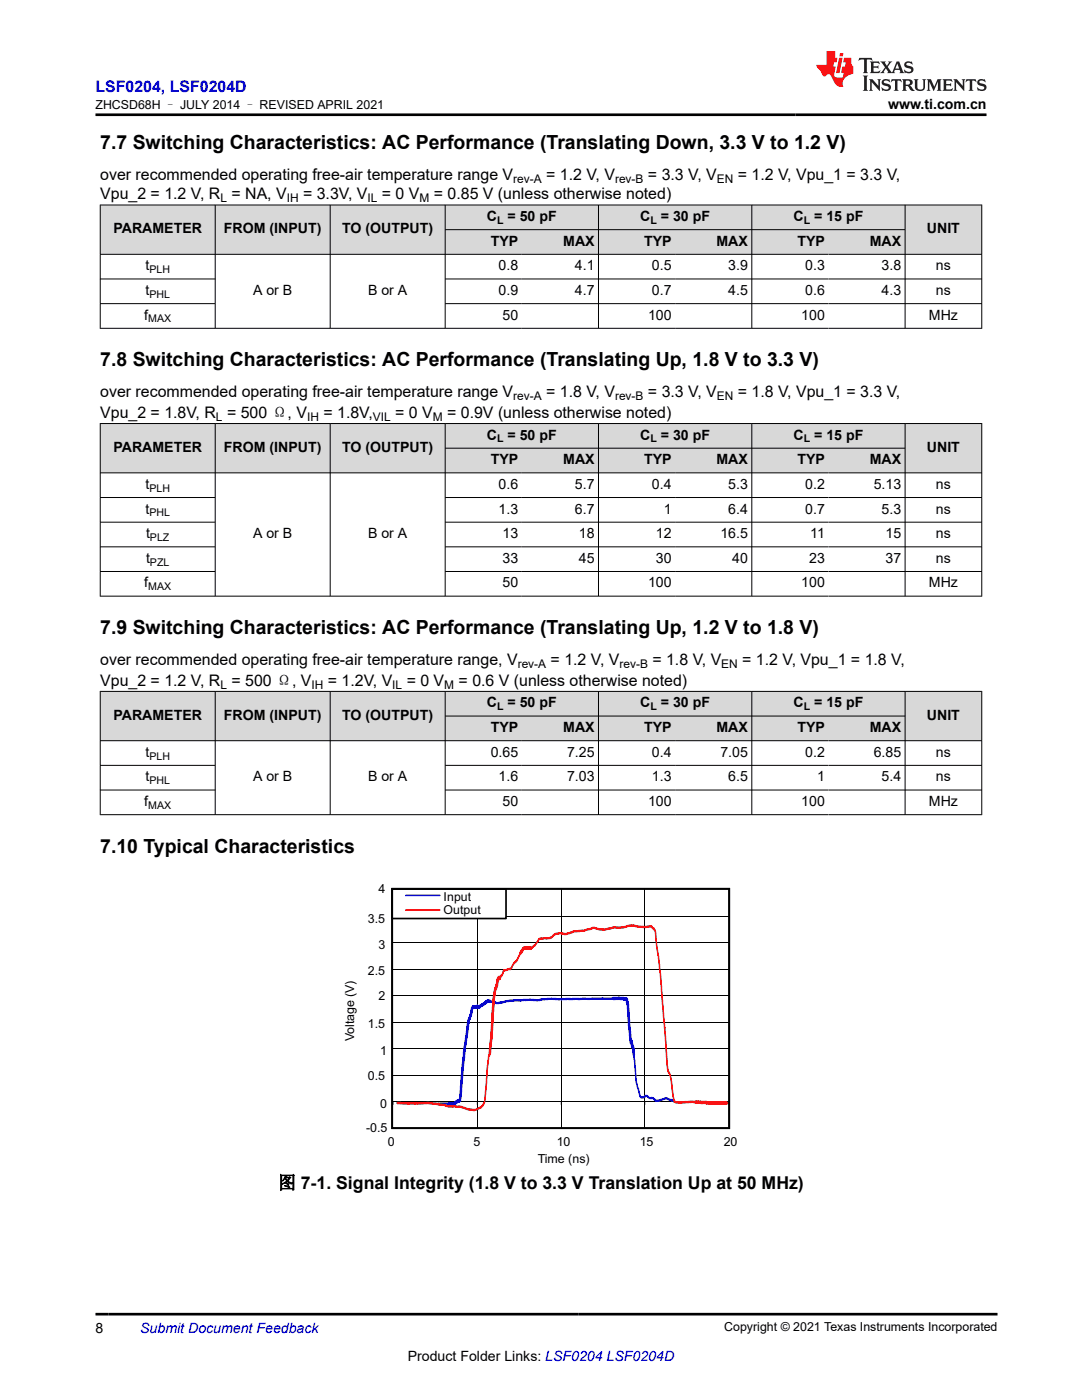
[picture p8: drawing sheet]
<svg xmlns="http://www.w3.org/2000/svg" width="216mm" height="279mm" viewBox="0 0 216 279" stroke-linecap="round" stroke-linejoin="round" font-family="sans-serif">
<defs><g id="words">
<g font-size="3.9">
<text x="20" y="29.8">7.7 Switching Characteristics: AC Performance (Translating Down, 3.3 V to 1.2 V)</text>
<text x="20" y="73.1">7.8 Switching Characteristics: AC Performance (Translating Up, 1.8 V to 3.3 V)</text>
<text x="20" y="126.5">7.9 Switching Characteristics: AC Performance (Translating Up, 1.2 V to 1.8 V)</text>
<text x="20" y="170.2">7.10 Typical Characteristics</text>
</g>
<text font-size="3.5" x="55.5" y="237.2">图 7-1. Signal Integrity (1.8 V to 3.3 V Translation Up at 50 MHz)</text>
<text font-size="3.2" fill="#00f" x="19.1" y="18.3">LSF0204, LSF0204D</text>
<g font-size="3.2">
<text x="20" y="36">over recommended operating free-air temperature range V</text>
<text x="109" y="36">= 1.2 V, V</text>
<text x="129.3" y="36">= 3.3 V, V</text>
<text x="147.2" y="36">= 1.2 V, Vpu_1 = 3.3 V,</text>
<text x="20" y="39.8">Vpu_2 = 1.2 V, R = NA, V</text>
<text x="60.5" y="39.8">= 3.3V, V</text>
<text x="76.2" y="39.8">= 0 V</text>
<text x="86.6" y="39.8">= 0.85 V (unless otherwise noted)</text>
<text x="20" y="83.4">Vpu_2 = 1.8V, R = 500 Ω, V</text>
<text x="20" y="79.3">over recommended operating free-air temperature range V</text>
<text x="64.5" y="83.4">= 1.8V,</text>
<text x="78.9" y="83.4">= 0 V</text>
<text x="89.2" y="83.4">= 0.9V (unless otherwise noted)</text>
<text x="109" y="79.3">= 1.8 V, V</text>
<text x="129.3" y="79.3">= 3.3 V, V</text>
<text x="147.2" y="79.3">= 1.8 V, Vpu_1 = 3.3 V,</text>
<text x="20" y="136.8">Vpu_2 = 1.2 V, R = 500 Ω, V</text>
<text x="20" y="132.7">over recommended operating free-air temperature range, V</text>
<text x="65.4" y="136.8">= 1.2V, V</text>
<text x="81.1" y="136.8">= 0 V</text>
<text x="91.5" y="136.8">= 0.6 V (unless otherwise noted)</text>
<text x="109.9" y="132.7">= 1.2 V, V</text>
<text x="130.2" y="132.7">= 1.8 V, V</text>
<text x="148.1" y="132.7">= 1.2 V, Vpu_1 = 1.8 V,</text>
</g>
<g font-size="2.8">
<text x="177.2" y="21.7">www.ti.com.cn</text>
<text x="22.6" y="46.6">PARAMETER</text>
<text x="44.7" y="46.6">FROM (INPUT)</text>
<text x="68.3" y="46.6">TO (OUTPUT)</text>
<text x="97.2" y="44.1">C</text>
<text x="101.3" y="44.1">= 50 pF</text>
<text x="127.8" y="44.1">C</text>
<text x="131.9" y="44.1">= 30 pF</text>
<text x="158.3" y="44.1">C</text>
<text x="162.5" y="44.1">= 15 pF</text>
<text x="185" y="46.6">UNIT</text>
<text x="29" y="53.9">t</text>
<text x="97.9" y="49">TYP</text>
<text x="99.5" y="53.9">0.8</text>
<text x="112.4" y="49">MAX</text>
<text x="114.7" y="53.9">4.1</text>
<text x="128.5" y="49">TYP</text>
<text x="130.1" y="53.9">0.5</text>
<text x="143" y="49">MAX</text>
<text x="145.3" y="53.9">3.9</text>
<text x="159.1" y="49">TYP</text>
<text x="160.7" y="53.9">0.3</text>
<text x="173.6" y="49">MAX</text>
<text x="175.9" y="53.9">3.8</text>
<text x="186.8" y="53.9">ns</text>
<text x="29" y="58.9">t</text>
<text x="50.5" y="58.9">A or B</text>
<text x="73.4" y="58.9">B or A</text>
<text x="99.5" y="58.9">0.9</text>
<text x="114.7" y="58.9">4.7</text>
<text x="130.1" y="58.9">0.7</text>
<text x="145.3" y="58.9">4.5</text>
<text x="160.7" y="58.9">0.6</text>
<text x="175.9" y="58.9">4.3</text>
<text x="186.8" y="58.9">ns</text>
<text x="28.8" y="63.8">f</text>
<text x="100.3" y="63.8">50</text>
<text x="129.3" y="63.8">100</text>
<text x="159.9" y="63.8">100</text>
<text x="185.4" y="63.8">MHz</text>
<text x="97.2" y="87.7">C</text>
<text x="101.3" y="87.7">= 50 pF</text>
<text x="127.8" y="87.7">C</text>
<text x="131.9" y="87.7">= 30 pF</text>
<text x="158.3" y="87.7">C</text>
<text x="162.5" y="87.7">= 15 pF</text>
<text x="22.6" y="90.2">PARAMETER</text>
<text x="44.7" y="90.2">FROM (INPUT)</text>
<text x="68.3" y="90.2">TO (OUTPUT)</text>
<text x="97.9" y="92.6">TYP</text>
<text x="112.4" y="92.6">MAX</text>
<text x="128.5" y="92.6">TYP</text>
<text x="143" y="92.6">MAX</text>
<text x="159.1" y="92.6">TYP</text>
<text x="173.6" y="92.6">MAX</text>
<text x="185" y="90.2">UNIT</text>
<text x="29" y="97.6">t</text>
<text x="99.5" y="97.6">0.6</text>
<text x="114.7" y="97.6">5.7</text>
<text x="130.1" y="97.6">0.4</text>
<text x="145.3" y="97.6">5.3</text>
<text x="160.7" y="97.6">0.2</text>
<text x="174.3" y="97.6">5.13</text>
<text x="186.8" y="97.6">ns</text>
<text x="29" y="102.5">t</text>
<text x="29.1" y="107.4">t</text>
<text x="50.5" y="107.4">A or B</text>
<text x="73.4" y="107.4">B or A</text>
<text x="99.5" y="102.5">1.3</text>
<text x="100.3" y="107.4">13</text>
<text x="114.7" y="102.5">6.7</text>
<text x="115.5" y="107.4">18</text>
<text x="130.9" y="107.4">12</text>
<text x="132.4" y="102.5">1</text>
<text x="143.8" y="107.4">16.5</text>
<text x="145.3" y="102.5">6.4</text>
<text x="160.7" y="102.5">0.7</text>
<text x="161.7" y="107.4">11</text>
<text x="175.9" y="102.5">5.3</text>
<text x="176.7" y="107.4">15</text>
<text x="186.8" y="102.5">ns</text>
<text x="186.8" y="107.4">ns</text>
<text x="29.1" y="112.3">t</text>
<text x="100.3" y="112.3">33</text>
<text x="115.5" y="112.3">45</text>
<text x="130.9" y="112.3">30</text>
<text x="146.1" y="112.3">40</text>
<text x="161.5" y="112.3">23</text>
<text x="176.7" y="112.3">37</text>
<text x="186.8" y="112.3">ns</text>
<text x="28.8" y="117.2">f</text>
<text x="100.3" y="117.2">50</text>
<text x="129.3" y="117.2">100</text>
<text x="159.9" y="117.2">100</text>
<text x="185.4" y="117.2">MHz</text>
<text x="22.6" y="143.6">PARAMETER</text>
<text x="44.7" y="143.6">FROM (INPUT)</text>
<text x="68.3" y="143.6">TO (OUTPUT)</text>
<text x="97.2" y="141.2">C</text>
<text x="101.3" y="141.2">= 50 pF</text>
<text x="127.8" y="141.2">C</text>
<text x="131.9" y="141.2">= 30 pF</text>
<text x="158.3" y="141.2">C</text>
<text x="162.5" y="141.2">= 15 pF</text>
<text x="185" y="143.6">UNIT</text>
<text x="97.9" y="146.1">TYP</text>
<text x="112.4" y="146.1">MAX</text>
<text x="128.5" y="146.1">TYP</text>
<text x="143" y="146.1">MAX</text>
<text x="159.1" y="146.1">TYP</text>
<text x="173.6" y="146.1">MAX</text>
<text x="29" y="151">t</text>
<text x="29" y="155.9">t</text>
<text x="50.5" y="155.9">A or B</text>
<text x="73.4" y="155.9">B or A</text>
<text x="97.9" y="151">0.65</text>
<text x="99.5" y="155.9">1.6</text>
<text x="113.2" y="151">7.25</text>
<text x="113.2" y="155.9">7.03</text>
<text x="130.1" y="151">0.4</text>
<text x="130.1" y="155.9">1.3</text>
<text x="143.8" y="151">7.05</text>
<text x="145.3" y="155.9">6.5</text>
<text x="160.7" y="151">0.2</text>
<text x="163" y="155.9">1</text>
<text x="174.3" y="151">6.85</text>
<text x="175.9" y="155.9">5.4</text>
<text x="186.8" y="151">ns</text>
<text x="186.8" y="155.9">ns</text>
<text x="28.8" y="160.9">f</text>
<text x="100.3" y="160.9">50</text>
<text x="129.3" y="160.9">100</text>
<text x="159.9" y="160.9">100</text>
<text x="185.4" y="160.9">MHz</text>
<text x="19.1" y="266">8</text>
<text x="81.4" y="271.7">Product Folder Links: LSF0204 LSF0204D</text>
</g>
<text font-size="2.8" fill="#00f" x="28" y="266">Submit Document Feedback</text>
<g font-size="2.5">
<text x="19.1" y="21.8">ZHCSD68H – JULY 2014 – REVISED APRIL 2021</text>
<text x="75.5" y="178.2">4</text>
<text x="88.5" y="179.8">Input</text>
<text x="73.4" y="184.2">3.5</text>
<text x="88.5" y="182.4">Output</text>
<text x="75.5" y="189.3">3</text>
<text x="73.4" y="194.6">2.5</text>
<text x="75.5" y="199.6">2</text>
<text x="70.7" y="207.8" transform="rotate(-90 70.7 207.8)">Voltage (V)</text>
<text x="73.4" y="205.2">1.5</text>
<text x="73.4" y="215.6">0.5</text>
<text x="75.8" y="210.5">1</text>
<text x="75.8" y="221.2">0</text>
<text x="73" y="226">-0.5</text>
<text x="77.4" y="228.8">0</text>
<text x="94.5" y="228.8">5</text>
<text x="107.3" y="232.1">Time (ns)</text>
<text x="111.1" y="228.8">10</text>
<text x="127.6" y="228.8">15</text>
<text x="144.4" y="228.8">20</text>
<text x="144.5" y="265.7">Copyright © 2021 Texas Instruments Incorporated</text>
</g>
<g font-size="2.4">
<text x="44" y="40.4">L</text>
<text x="57.2" y="40.4">IH</text>
<text x="73.3" y="40.4">IL</text>
<text x="83.7" y="40.4">M</text>
<text x="102.4" y="36.6">rev-A</text>
<text x="122.7" y="36.6">rev-B</text>
<text x="143" y="36.6">EN</text>
<text x="102.4" y="79.9">rev-A</text>
<text x="122.7" y="79.9">rev-B</text>
<text x="143" y="79.9">EN</text>
<text x="43.1" y="84">L</text>
<text x="61.3" y="84">IH</text>
<text x="74.4" y="84">VIL</text>
<text x="86.4" y="84">M</text>
<text x="44" y="137.5">L</text>
<text x="62.2" y="137.5">IH</text>
<text x="78.3" y="137.5">IL</text>
<text x="88.6" y="137.5">M</text>
<text x="103.3" y="133.3">rev-A</text>
<text x="123.6" y="133.3">rev-B</text>
<text x="143.9" y="133.3">EN</text>
</g>
<g font-size="2.1">
<text x="99.2" y="44.7">L</text>
<text x="129.8" y="44.7">L</text>
<text x="160.4" y="44.7">L</text>
<text x="29.8" y="54.5">PLH</text>
<text x="29.8" y="59.4">PHL</text>
<text x="29.6" y="64.4">MAX</text>
<text x="99.2" y="88.3">L</text>
<text x="129.8" y="88.3">L</text>
<text x="160.4" y="88.3">L</text>
<text x="29.8" y="98.1">PLH</text>
<text x="29.8" y="103">PHL</text>
<text x="29.9" y="108">PLZ</text>
<text x="29.9" y="112.9">PZL</text>
<text x="29.6" y="117.8">MAX</text>
<text x="99.2" y="141.7">L</text>
<text x="129.8" y="141.7">L</text>
<text x="160.4" y="141.7">L</text>
<text x="29.8" y="151.6">PLH</text>
<text x="29.6" y="161.4">MAX</text>
<text x="29.8" y="156.5">PHL</text>
</g>
</g></defs>
<g fill="#d8d8d8">
<path d="M20 40.9h175.9v4.9h-175.9z" fill-rule="evenodd"/>
<path d="M20.1 41h22.8v9.7h-22.8z" fill-rule="evenodd"/>
<path d="M43 41h22.8v9.7h-22.8z" fill-rule="evenodd"/>
<path d="M65.9 41h22.9v9.7h-22.9z" fill-rule="evenodd"/>
<path d="M88.9 41h30.5v4.8h-30.5z" fill-rule="evenodd"/>
<path d="M119.5 41h30.5v4.8h-30.5z" fill-rule="evenodd"/>
<path d="M150.1 41h30.4v4.8h-30.4z" fill-rule="evenodd"/>
<path d="M180.7 41h15.1v9.7h-15.1z" fill-rule="evenodd"/>
<path d="M88.9 45.9h15.2v4.8h-15.2z" fill-rule="evenodd"/>
<path d="M104.1 45.9h15.3v4.8h-15.3z" fill-rule="evenodd"/>
<path d="M119.5 45.9h15.2v4.8h-15.2z" fill-rule="evenodd"/>
<path d="M134.7 45.9h15.3v4.8h-15.3z" fill-rule="evenodd"/>
<path d="M150.1 45.9h15.2v4.8h-15.2z" fill-rule="evenodd"/>
<path d="M165.3 45.9h15.2v4.8h-15.2z" fill-rule="evenodd"/>
</g>
<g fill="none" stroke="#000" stroke-width=".2">
<path d="M19.9 40.9h176.1M19.9 50.8h176.1M19.9 55.7h23.1M20 40.9v24.7M42.9 40.9v24.7M65.9 40.9v24.7M88.8 40.9v24.7M88.8 45.8h91.9M88.8 55.7h107.2M119.4 40.9v24.7M150 40.9v24.7M180.6 40.9v24.7"/>
<path d="M195.9 40.9v24.7M19.9 65.5h176.1M19.9 60.6h23.1M88.8 60.6h107.2"/>
</g>
<g fill="#d8d8d8">
<path d="M20 84.5h175.9v4.9h-175.9z" fill-rule="evenodd"/>
<path d="M20.1 84.6h22.8v9.7h-22.8z" fill-rule="evenodd"/>
<path d="M43 84.6h22.8v9.7h-22.8z" fill-rule="evenodd"/>
<path d="M65.9 84.6h22.9v9.7h-22.9z" fill-rule="evenodd"/>
<path d="M88.9 84.6h30.5v4.8h-30.5z" fill-rule="evenodd"/>
<path d="M119.5 84.6h30.5v4.8h-30.5z" fill-rule="evenodd"/>
<path d="M150.1 84.6h30.4v4.8h-30.4z" fill-rule="evenodd"/>
<path d="M180.7 84.6h15.1v9.7h-15.1z" fill-rule="evenodd"/>
<path d="M88.9 89.5h15.2v4.8h-15.2z" fill-rule="evenodd"/>
<path d="M104.1 89.5h15.3v4.8h-15.3z" fill-rule="evenodd"/>
<path d="M119.5 89.5h15.2v4.8h-15.2z" fill-rule="evenodd"/>
<path d="M134.7 89.5h15.3v4.8h-15.3z" fill-rule="evenodd"/>
<path d="M150.1 89.5h15.2v4.8h-15.2z" fill-rule="evenodd"/>
<path d="M165.3 89.5h15.2v4.8h-15.2z" fill-rule="evenodd"/>
</g>
<g fill="none" stroke="#000" stroke-width=".2">
<path d="M19.9 84.5h176.1M19.9 94.4h176.1M19.9 99.3h23.1M20 84.5v34.5M42.9 84.5v34.5M65.9 84.5v34.5M88.8 84.5v34.5M88.8 89.4h91.9M88.8 99.3h107.2M119.4 84.5v34.5M150 84.5v34.5M180.6 84.5v34.5"/>
<path d="M195.9 84.5v34.5M19.9 119h176.1M19.9 104.2h23.1M19.9 109.1h23.1M19.9 114.1h23.1M88.8 104.2h107.2M88.8 109.1h107.2M88.8 114.1h107.2"/>
</g>
<g fill="#d8d8d8">
<path d="M20 138h175.9v4.9h-175.9z" fill-rule="evenodd"/>
<path d="M20.1 138h22.8v9.8h-22.8z" fill-rule="evenodd"/>
<path d="M43 138h22.8v9.8h-22.8z" fill-rule="evenodd"/>
<path d="M65.9 138h22.9v9.8h-22.9z" fill-rule="evenodd"/>
<path d="M88.9 138h30.5v4.8h-30.5z" fill-rule="evenodd"/>
<path d="M119.5 138h30.5v4.8h-30.5z" fill-rule="evenodd"/>
<path d="M150.1 138h30.4v4.8h-30.4z" fill-rule="evenodd"/>
<path d="M180.7 138h15.1v9.8h-15.1z" fill-rule="evenodd"/>
<path d="M88.9 143h15.2v4.8h-15.2z" fill-rule="evenodd"/>
<path d="M104.1 143h15.3v4.8h-15.3z" fill-rule="evenodd"/>
<path d="M119.5 143h15.2v4.8h-15.2z" fill-rule="evenodd"/>
<path d="M134.7 143h15.3v4.8h-15.3z" fill-rule="evenodd"/>
<path d="M150.1 143h15.2v4.8h-15.2z" fill-rule="evenodd"/>
<path d="M165.3 143h15.2v4.8h-15.2z" fill-rule="evenodd"/>
</g>
<g fill="none" stroke="#000" stroke-width=".2">
<path d="M19.9 138h176.1M20 137.9v24.8M42.9 137.9v24.8M65.9 137.9v24.8M88.8 137.9v24.8M119.4 137.9v24.8M150 137.9v24.8M180.6 137.9v24.8M195.9 137.9v24.8M19.9 147.8h176.1M19.9 152.7h23.1M19.9 157.7h23.1"/>
<path d="M88.8 142.9h91.9M88.8 152.7h107.2M88.8 157.7h107.2M19.9 162.6h176.1M95.2 177.6v47.5M112 177.6v47.5M128.7 177.6v47.5M78.5 182.8h67M78.5 188.1h67M78.5 193.4h67M78.5 198.7h67M78.5 204h67"/>
<path d="M78.5 209.3h67M78.5 214.6h67M78.5 219.9h67"/>
</g>
<path d="M78.4 219.9h.1v.6h-.1zM95.1 219.9h.2v.6h-.2zM111.9 219.9h.1v.6h-.1zM128.6 219.9h.2v.6h-.2zM145.4 219.9h.1v.6h-.1z" fill-rule="evenodd" fill="#000"/>
<g fill="#4f81bc">
<path d="M79.2 219.9l2 .1 .3 .2-.2 .2h-2l-.2-.2z" fill-rule="evenodd"/>
<path d="M81.2 220.1l2.2-.1 .1 .2-.2 .2-1.8 .1-.3-.1z" fill-rule="evenodd"/>
<path d="M83.3 220l1.8-.1a.26 .26 0 0 1 .3 0 .26 .26 0 0 1 .1 .3 .26 .26 0 0 1-.3 .1l-1.6 .1a.27 .27 0 0 1-.3-.1 .27 .27 0 0 1 0-.3z" fill-rule="evenodd"/>
<path d="M85.3 220h2.1l.2 .3-.1 .2h-1.3l-.8-.2z" fill-rule="evenodd"/>
</g>
<g fill="#00f">
<path d="M87.4 220.1l2.2-.1 .1 .3-.2 .2h-2z" fill-rule="evenodd"/>
<path d="M89.4 220.1l1.3-.1-.1 .1 .4-.5 .6-.1 .1 .1v.3l-.6 .1 .2-.1-.2 .3-.5 .3h-1l-.2-.1z" fill-rule="evenodd"/>
</g>
<path d="M89.4 220.1l1.3-.1-.1 .1 .4-.5 .6-.1 .1 .1v.3l-.6 .1 .2-.1-.2 .3-.5 .3h-1l-.2-.1z" fill="none" stroke="#00f" stroke-width=".2"/>
<path d="M93.6 203.1l.2 .2-.2 1h-.2l-.1-.2h.3l-.8 5.8v-.1l-.8 9.1-.1 .8-.1 .1-.2-.1 .2-.1-.2 .4-.2-.3 .2-.2 .1 .1h-.2l.2-.3 .1 .1-.2 .1 .9-9.7 .7-5.7 .2-.3 .2 .2-.3 .1z" fill-rule="evenodd" fill="#00f"/>
<path d="M93.6 203.1l.2 .2-.2 1h-.2l-.1-.2h.3l-.8 5.8v-.1l-.8 9.1-.1 .8-.1 .1-.2-.1 .2-.1-.2 .4-.2-.3 .2-.2 .1 .1h-.2l.2-.3 .1 .1-.2 .1 .9-9.7 .7-5.7 .2-.3 .2 .2-.3 .1z" fill="none" stroke="#00f" stroke-width=".2"/>
<path d="M94.2 200.8l.6-.1 .3 .1h-.1l.1-.2 .5 .1-.1 .2 .3-.2v.2l-.2 .3-.5-.2h.2l-.2 .2-.3-.1h.1l-.6 .1h.1l-.3 1.5-.3 .7-.2 .1-.1-.3z" fill-rule="evenodd" fill="#00f"/>
<path d="M94.2 200.8l.6-.1 .3 .1h-.1l.1-.2 .5 .1-.1 .2 .3-.2v.2l-.2 .3-.5-.2h.2l-.2 .2-.3-.1h.1l-.6 .1h.1l-.3 1.5-.3 .7-.2 .1-.1-.3z" fill="none" stroke="#00f" stroke-width=".2"/>
<path d="M95.6 200.7l.8-.6 .2 .1-.1-.1 .6-.5h.7l.1 .1-.1 .4h-.6l-1.5 1-.2-.1z" fill-rule="evenodd" fill="#00f"/>
<path d="M95.6 200.7l.8-.6 .2 .1-.1-.1 .6-.5h.7l.1 .1-.1 .4h-.6l-1.5 1-.2-.1z" fill="none" stroke="#00f" stroke-width=".2"/>
<g fill="#00f">
<path d="M97.7 199.6l.6 .1 .8 .3 .8-.1v.3l-.2 .2h-.7l-.7-.3-.6-.1z" fill-rule="evenodd"/>
<path d="M99.7 199.9l2-.4 .3 .2-.2 .2-.7 .1-.8 .3h-.5z" fill-rule="evenodd"/>
<path d="M101.7 199.5l1.9-.1h.3l.1 .3-.2 .2h-2z" fill-rule="evenodd"/>
<path d="M103.8 199.5l2-.2 .3 .1v.1l-.1 .3-2.1 .1z" fill-rule="evenodd"/>
<path d="M105.9 199.3l1.3 .1 .8-.2 .1 .4-.5 .2h-1.6l-.2-.2z" fill-rule="evenodd"/>
<path d="M107.9 199.3l1.8-.2a.28 .28 0 0 1 .4 0 .28 .28 0 0 1 0 .4 .28 .28 0 0 1-.3 .1l-1.8 .1z" fill-rule="evenodd"/>
<path d="M109.9 199.2h1.9a.3 .3 0 0 1 .4 0 .3 .3 0 0 1 0 .4 .3 .3 0 0 1-.4 0h-1.5a.27 .27 0 0 1-.3-.1 .27 .27 0 0 1-.1-.3z" fill-rule="evenodd"/>
<path d="M112 199.2h2.1l.2 .3-.2 .1h-2z" fill-rule="evenodd"/>
<path d="M114.1 199.2l2.1-.1 .2 .2-.3 .3h-1.9z" fill-rule="evenodd"/>
<path d="M116.1 199.2l2.2-.1 .1 .2-.3 .3h-1.9z" fill-rule="evenodd"/>
<path d="M118.2 199.1h1.8a.3 .3 0 0 1 .4 0 .3 .3 0 0 1 0 .4 .3 .3 0 0 1-.4 0h-1.7z" fill-rule="evenodd"/>
<path d="M120.2 199.1l2.2-.1 .1 .3-.2 .2h-1.9l-.2-.1z" fill-rule="evenodd"/>
<path d="M122.2 199.1l2.2-.1 .2 .4-.2 .2-.1-.2 .1 .1h-2l-.2-.1z" fill-rule="evenodd"/>
</g>
<path d="M122.2 199.1l2.2-.1 .2 .4-.2 .2-.1-.2 .1 .1h-2l-.2-.1z" fill="none" stroke="#00f" stroke-width=".2"/>
<path d="M124.4 199.1l.8 .2 .1 .8v-.1l.1 .2 .7 7.9h-.3l.1-.5 .1-.1 .3 1.2-.2-.2h.2l.1 .5-.2-.1h.2l.1 .3 .1 1.2-.1 .3-.2-.2-.1-1.4 .2 .2h-.1l-.2-.3-.1-.3 .2 .2-.2-.2-.2-.9 .3-.1-.2 .6-.2-.9-.6-7.1 .1 .2-.2-.4-.1-.6 .2 .2-.8-.2z" fill-rule="evenodd" fill="#00f"/>
<path d="M124.4 199.1l.8 .2 .1 .8v-.1l.1 .2 .7 7.9h-.3l.1-.5 .1-.1 .3 1.2-.2-.2h.2l.1 .5-.2-.1h.2l.1 .3 .1 1.2-.1 .3-.2-.2-.1-1.4 .2 .2h-.1l-.2-.3-.1-.3 .2 .2-.2-.2-.2-.9 .3-.1-.2 .6-.2-.9-.6-7.1 .1 .2-.2-.4-.1-.6 .2 .2-.8-.2z" fill="none" stroke="#00f" stroke-width=".2"/>
<g fill="#00f">
<path d="M126.4 210.3h.2v.1l.6 5.8 .7 2.6-.1-.2 .3 .3-.2-.1 .7-.1 .1 .4-.3 .1h-.5l-.3-.2-.7-2.8z" fill-rule="evenodd"/>
<path d="M128.4 218.8l.5-.3h.2l.4 .4-.1-.1 .4 .2h-.1l.6-.1 .4 .3v.4h-.1l-.4-.3 .1 .1-.7-.1-.7-.4h.1l-.5 .3z" fill-rule="evenodd"/>
<path d="M130.5 219.2l.5 .3-.1-.1 .4 .1 1.3-.4 .2 .1-.3 .4-1.6 .3-.5-.4z" fill-rule="evenodd"/>
<path d="M132.6 219.1l.4-.1 1.1 .4 .7 .3v.4h-.2l-.7-.3 .2-.1h-.5l-.6-.3-.4 .1z" fill-rule="evenodd"/>
</g>
<g fill="#4f81bc">
<path d="M134.6 219.7l1 .1 1.1-.1 .2 .2-.3 .3h-1.6l-.5-.2z" fill-rule="evenodd"/>
<path d="M136.6 219.8l1.6-.1h.6l.1 .2-.1 .3h-1.9a.27 .27 0 0 1-.3-.1 .27 .27 0 0 1 0-.3z" fill-rule="evenodd"/>
<path d="M138.7 219.8h1.8a.31 .31 0 0 1 .4 0 .31 .31 0 0 1 0 .5 .31 .31 0 0 1-.4-.1h-1.7l-.1-.1z" fill-rule="evenodd"/>
<path d="M140.7 219.9h1.9a.28 .28 0 0 1 .3 0 .28 .28 0 0 1 .1 .4 .28 .28 0 0 1-.4 .1l-1.5-.1-.4-.1z" fill-rule="evenodd"/>
<path d="M142.8 220l2.1-.1 .2 .2-.3 .3h-1.7a.27 .27 0 0 1-.3-.1 .27 .27 0 0 1 0-.3z" fill-rule="evenodd"/>
<path d="M144.9 219.9h.6v.5l-.6-.1z" fill-rule="evenodd"/>
</g>
<g fill="#f00">
<path d="M79.2 219.9l2 .1 .3 .2-.2 .2h-2l-.2-.2z" fill-rule="evenodd"/>
<path d="M81.2 220.1l2.2-.1 .1 .2-.2 .2-1.8 .1-.3-.1z" fill-rule="evenodd"/>
<path d="M83.3 220l1.8-.1a.26 .26 0 0 1 .3 0 .26 .26 0 0 1 .1 .3 .26 .26 0 0 1-.3 .1l-1.6 .1a.27 .27 0 0 1-.3-.1 .27 .27 0 0 1 0-.3z" fill-rule="evenodd"/>
<path d="M85.3 220l2 .1a.25 .25 0 0 1 .3 .2 .25 .25 0 0 1-.1 .3l-2-.2-.2-.1z" fill-rule="evenodd"/>
<path d="M87.4 220.2h1.1l.9 .4h-.1l.2-.1 .1 .4-.2 .1-.9-.4 .1 .1-1.1-.1-.2-.2z" fill-rule="evenodd"/>
<path d="M89.5 220.6h2.1l.1 .4-.2 .1-1.9-.1-.2-.1z" fill-rule="evenodd"/>
<path d="M91.5 220.7h.5l1.5 .5a.24 .24 0 0 1 .2 .3 .24 .24 0 0 1-.4 .1l-1.7-.5z" fill-rule="evenodd"/>
<path d="M93.5 221.3h1.2h-.1l.9-.3h.3l-.1 .4-1 .4-1.1-.2z" fill-rule="evenodd"/>
<path d="M97.6 210l.3 .1v.1l-.2 .7h-.1l-.2-.3 .3 .1-.9 9.2a.39 .39 0 0 1-.3 .5l.1-.1-.1 .4-.5 .6h-.4v-.3l.3-.1h-.1l.5-.5-.1 .1 .2-.5h.2l-.1 .1 .6-7.4 .4-2.4 .2 .1 .1 .2-.2-.1-.1 .1z" fill-rule="evenodd"/>
<path d="M99.4 195l.2-.1 .1 .4-.1-.2-.1 .1 .3-.4a.4 .4 0 0 1-.1 .6l.1-.1-.1 .2h-.2l-.1-.4 .2 .2-.3 1.3-.2 .3 .1-.2-.1 .7-.3 .1 .2-.2-.4 2.2-.4 7.2-.3 3.5-.2 .2-.1-.2 .7-10.8 .4-2.2 .2-.2 .1 .1-.2 .2 .1-.7 .2-.2-.1 .2z" fill-rule="evenodd"/>
</g>
<path d="M99.4 195l.2-.1 .1 .4-.1-.2-.1 .1 .3-.4a.4 .4 0 0 1-.1 .6l.1-.1-.1 .2h-.2l-.1-.4 .2 .2-.3 1.3-.2 .3 .1-.2-.1 .7-.3 .1 .2-.2-.4 2.2-.4 7.2-.3 3.5-.2 .2-.1-.2 .7-10.8 .4-2.2 .2-.2 .1 .1-.2 .2 .1-.7 .2-.2-.1 .2z" fill="none" stroke="#f00" stroke-width=".2"/>
<g fill="#f00">
<path d="M100.4 193.5l1-.3 .6 .1-.2 .3-1.3 .2h.1l-.2 .8-.6 .6-.1-.4 .4-.4-.1 .1z" fill-rule="evenodd"/>
<path d="M103.8 190h.2v.3l-.6 1.3-.3 .5h-.3l.2-.1-.4 .4 .1-.1-.6 1.1-.3 .2-.1-.3 .4-.3-.2 .1 .7-1.2 .4-.2h-.1l.4-.5-.2 .2z" fill-rule="evenodd"/>
<path d="M104.4 189.1l.4-.2 1.2 .1 .1 .3-.3 .2-1.2-.1-.7 1-.1-.4z" fill-rule="evenodd"/>
</g>
<path d="M104.4 189.1l.4-.2 1.2 .1 .1 .3-.3 .2-1.2-.1-.7 1-.1-.4z" fill="none" stroke="#f00" stroke-width=".2"/>
<g fill="#f00">
<path d="M107.5 187.2l.5-.1 .1 .4-.6 .1 .2-.1-.9 1.3-.6 .6h-.4v-.4l.9-.6-.1 .1z" fill-rule="evenodd"/>
<path d="M107.9 187.1l.6-.1 1.1 .1-.1-.1 .6-.2 .1 .1-.1 .3-.6 .3h-1.5z" fill-rule="evenodd"/>
<path d="M110 186.8l.9-.6 .8-.2 .5 .2v.3l-.6-.1h.1l-1.1 .3 .1-.1-.6 .6-.2-.1z" fill-rule="evenodd"/>
<path d="M112 186.1l.9 .1 1.2-.4 .2 .2-.1 .3-1.2 .3-.9-.1z" fill-rule="evenodd"/>
<path d="M114.1 185.8l.4-.2 1.6-.1 .3 .3-.2 .2-1.6 .1-.5 .2z" fill-rule="evenodd"/>
<path d="M116.1 185.6l1.7-.4-.1 .1 .5-.3 .2 .2-.2 .3-1.7 .5-.4-.1z" fill-rule="evenodd"/>
<path d="M118.2 185l.4-.1 1 .4h.7l.2 .2-.3 .2h-.7l-1-.3h-.3z" fill-rule="evenodd"/>
<path d="M120.2 185.4l2.1-.5 .2 .2-.4 .3-1.5 .4-.4-.1z" fill-rule="evenodd"/>
<path d="M122.2 185l2.2-.2 .2 .2-.2 .3-1 .1-1-.1z" fill-rule="evenodd"/>
<path d="M124.3 184.9l1.3-.4h.8l.2 .2-.1 .3-1-.1-1 .4-.2-.1z" fill-rule="evenodd"/>
<path d="M126.4 184.5l2.1 .3 .2 .2-.2 .2-1.7-.1-.4-.2z" fill-rule="evenodd"/>
<path d="M128.4 184.9l1.6-.2 .4 .4h-.1h.2l.2 .5-.2 .2-.2-.5 .1 .2-.2-.1-.3-.4 .1 .1-.2-.1h.1l-1.2 .2a.27 .27 0 0 1-.3 0 .27 .27 0 0 1 0-.3z" fill-rule="evenodd"/>
<path d="M130.5 185.3l.2 .1 .2 .3 .7 5.3 .2 2.8-.1-.2 .2 .2v.7l.9 10.6-.2 .3-.1-.2-1-11.4 .2 .2-.2-.2-.9-8 .1 .1-.3-.3z" fill-rule="evenodd"/>
<path d="M132.5 205h.2l.1 .1 .6 8.4-.1-.2 .2 .6-.1-.1 .2 .1 .3 .7 .8 5.2-.1-.2 .2 .3-.1 .2-.3-.1-.3-1.2-.4-3.6-.4-1.1 .2 .1-.3-.1-.1-.5z" fill-rule="evenodd"/>
<path d="M134.6 219.7l1 .1 1.1-.1 .2 .2-.3 .3h-1.6l-.5-.2z" fill-rule="evenodd"/>
<path d="M136.6 219.8l1.6-.1h.6l.1 .2-.1 .3h-1.9a.27 .27 0 0 1-.3-.1 .27 .27 0 0 1 0-.3z" fill-rule="evenodd"/>
<path d="M138.7 219.8h1.8a.31 .31 0 0 1 .4 0 .31 .31 0 0 1 0 .5 .31 .31 0 0 1-.4-.1h-1.7l-.1-.1z" fill-rule="evenodd"/>
</g>
<path d="M138.7 219.8h1.8a.31 .31 0 0 1 .4 0 .31 .31 0 0 1 0 .5 .31 .31 0 0 1-.4-.1h-1.7l-.1-.1z" fill="none" stroke="#f00" stroke-width=".2"/>
<path d="M140.7 219.9h1.9a.28 .28 0 0 1 .3 0 .28 .28 0 0 1 .1 .4 .28 .28 0 0 1-.4 .1l-1.5-.1-.4-.1z" fill-rule="evenodd" fill="#f00"/>
<path d="M140.7 219.9h1.9a.28 .28 0 0 1 .3 0 .28 .28 0 0 1 .1 .4 .28 .28 0 0 1-.4 .1l-1.5-.1-.4-.1z" fill="none" stroke="#f00" stroke-width=".2"/>
<path d="M142.8 220l2.1-.1 .2 .2-.3 .3h-1.7a.27 .27 0 0 1-.3-.1 .27 .27 0 0 1 0-.3z" fill-rule="evenodd" fill="#f00"/>
<path d="M142.8 220l2.1-.1 .2 .2-.3 .3h-1.7a.27 .27 0 0 1-.3-.1 .27 .27 0 0 1 0-.3z" fill="none" stroke="#f00" stroke-width=".2"/>
<path d="M144.9 219.9h.6v.5l-.6-.1z" fill-rule="evenodd" fill="#f00"/>
<path d="M78.2 177.4h22.8v5.9h-22.8z" fill-rule="evenodd" fill="#fff"/>
<path d="M78.2 177.4h22.8v5.9h-22.8z" fill="none" stroke="#000" stroke-width=".34"/>
<path d="M81 178.7h6.8" fill="none" stroke="#00f" stroke-width=".34"/>
<path d="M81 181.6h6.8" fill="none" stroke="#f00" stroke-width=".34"/>
<path d="M78.2 177.4h67.3v47.7h-67.3z" fill="none" stroke="#000" stroke-width=".36"/>
<path d="M171.5 11.6l-.2 .5 .5-.2h.6v.1v2.2l-.2 .4h1l-.2-.4v-2.2v-.1h.5l.6 .2-.2-.5zM173.6 12.3l.2 .4v1.5l-.2 .4h1.9l.1-.6a1.08 1.08 0 0 1-1.3 .2v-.7h.6l.4 .2v-.7l-.4 .2h-.6v-.5l.2-.2a1 1 0 0 1 1 .3l-.1-.5zM175.7 12.3l.9 1.1-1 1.2h.9l-.2-.2 .5-.8 .4 .8-.2 .2h1.6l-.2-.2 .2-.5h.9l.1 .5-.1 .2h.9l-.2-.3-.8-2h-.5l-.9 2.2-.9-1.1 .9-1.1h-.8l.2 .2-.4 .6-.4-.6 .2-.2zM179 12.7l.4 1h-.7zM180.7 12.4a.65 .65 0 0 0-.2 .7 .65 .65 0 0 0 .6 .5l.6 .1 .1 .3a.79 .79 0 0 1-.7 .4 .79 .79 0 0 1-.7-.5l.1 .7 .2-.1a.93 .93 0 0 0 1.1 .1 .93 .93 0 0 0 .4-1 1.46 1.46 0 0 0-1.2-.6l-.1-.3a1.09 1.09 0 0 1 1.2 .2l-.2-.6-.1 .1-.5-.2zM172.2 15.1l.2 .4v2.2l-.2 .4h1l-.2-.4v-2.2l.2-.4zM173.4 15.8l.2 .4v1.5l-.2 .4h.8l-.3-.4 .1-1.3 1.6 1.8v-2l.2-.4h-.7l.1 .2 .1 1.1-1.2-1.3zM176.2 15.9a.65 .65 0 0 0-.2 .8 .65 .65 0 0 0 .6 .4l.6 .2 .1 .2a.79 .79 0 0 1-.7 .4 .79 .79 0 0 1-.7-.5l.1 .7 .2-.1a.93 .93 0 0 0 1.1 .1 .93 .93 0 0 0 .4-.9 1.46 1.46 0 0 0-1.2-.6l-.1-.4a1.09 1.09 0 0 1 1.2 .2l-.1-.6-.2 .1-.5-.1zM177.9 15.8l-.1 .6a.63 .63 0 0 1 .8-.3v1.6l-.3 .4h1l-.2-.4v-1.6a.66 .66 0 0 1 .8 .3l-.1-.6zM180 15.8l.2 .4v1.5l-.2 .4h1l-.2-.2-.1-.7h.5l.1 .2a.79 .79 0 0 0 1.2 .6l-1-.9a.61 .61 0 0 0 .6-.6 .61 .61 0 0 0-.5-.7zM180.8 16.1h.1a.47 .47 0 0 1 .5 .1 .47 .47 0 0 1 .1 .5l-.1 .1-.7 .1zM182.3 15.8l.2 .2a2.27 2.27 0 0 0 .4 2 1.04 1.04 0 0 0 1.7-.7v-1.3l.2-.2h-.8l.2 .4v1.1a.6 .6 0 0 1-.6 .6 .6 .6 0 0 1-.6-.6v-1.1l.3-.4zM184.9 15.8l.2 .4v1.5l-.2 .4h.8l-.3-.4v-1.4l.9 1.9 .9-1.9v1.4l-.3 .4h1l-.2-.4v-1.5l.2-.4h-.8l-.7 1.5-.6-1.5zM188.1 15.8l.2 .4v1.5l-.2 .4h1.9l.1-.6a1.09 1.09 0 0 1-1.3 .2v-.7h.6l.4 .2v-.6l-.4 .2h-.6v-.6l.2-.1a1.01 1.01 0 0 1 1 .3l-.1-.6zM190.2 15.8l.3 .4v1.5l-.3 .4h.8l-.2-.4v-1.3l1.6 1.8v-2l.2-.4h-.7l.2 .2v1.1l-1.2-1.3zM192.8 15.8l-.1 .6a.63 .63 0 0 1 .8-.3v1.6l-.3 .4h1l-.2-.4v-1.6a.66 .66 0 0 1 .8 .3l-.1-.6zM195.2 15.9a.65 .65 0 0 0-.2 .8 .65 .65 0 0 0 .6 .4l.6 .2 .2 .2a.79 .79 0 0 1-.7 .4 .79 .79 0 0 1-.7-.5l.1 .7 .2-.1a.93 .93 0 0 0 1 .1 .93 .93 0 0 0 .5-.9 1.46 1.46 0 0 0-1.3-.6v-.4a1.09 1.09 0 0 1 1.2 .2l-.2-.6-.2 .1-.5-.1z" fill="#231f20"/>
<path d="M164.9 10.2v2.8h-2l.1 .3 .8 1a.95 .95 0 0 0 1 .9 .59 .59 0 0 1 .5-.4 .59 .59 0 0 1 .5 .4l.4 .7a1.59 1.59 0 0 0 2.1 1.4 1.61 1.61 0 0 1 1-2.3l1-.3-.1-1.5a1.59 1.59 0 0 1-.3-1.7h-1.5l-.2 .9h.6l-.2 .9h-.5l-.2 1v.2l.4 .1-.1 .9h-.7a.73 .73 0 0 1-1-.7l.3-1.5h-.5l.1-.9h.5l.2-.9h-.5v-1.3zM167.4 11.5l-.6 3.1h.7l.6-3.1zM167.6 10.6l-.1 .6h.7l.1-.6z" fill="#ed1c24"/>
<path d="M19.1 22.9h177.8M19.1 262.3h179.9" fill="none" stroke="#000" stroke-width=".53"/>
<use href="#words"/>
</svg>
